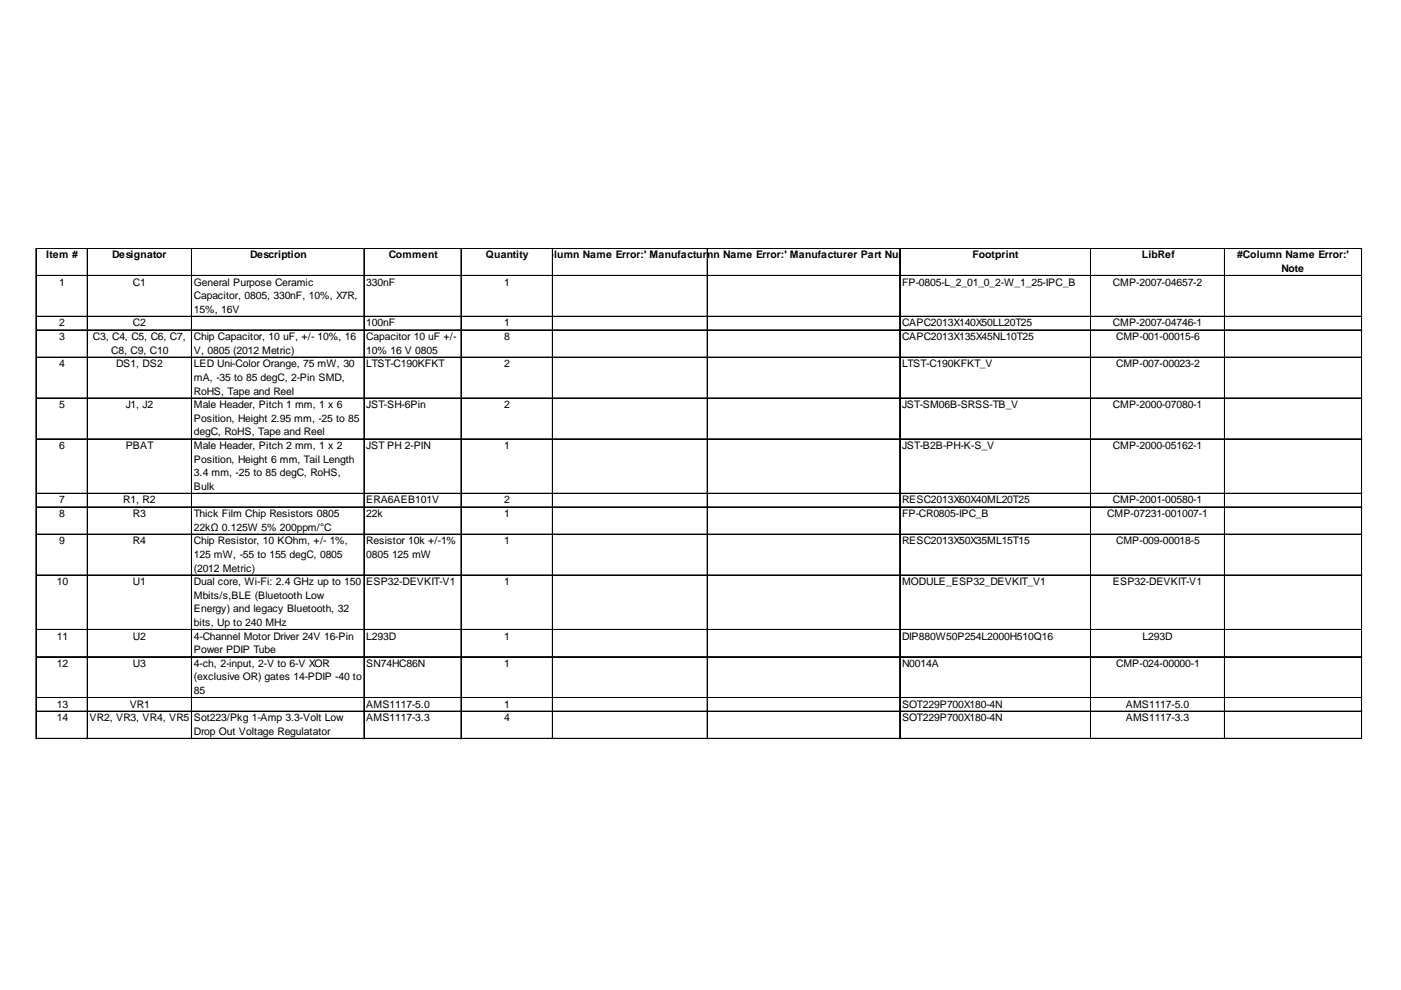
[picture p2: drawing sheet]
<svg xmlns="http://www.w3.org/2000/svg" width="297mm" height="210mm" viewBox="0 0 297 210" stroke-linecap="round" stroke-linejoin="round" font-family="sans-serif">
<defs><g id="words">
<g font-size="2.2">
<text x="9.8" y="54.8">Item #</text>
<text x="23.8" y="54.8">Designator</text>
<text x="53" y="54.8">Description</text>
<text x="82.4" y="54.8">Comment</text>
<text x="103" y="54.8">Quantity #Column Name Error:' Manufacturer</text>
<text x="143.1" y="54.8">#Column1Name Error:' Manufacturer Part Number 1</text>
<text x="206.2" y="54.8">Footprint</text>
<text x="242.1" y="54.8">LibRef</text>
<text x="262.3" y="54.8">#Column Name Error:'</text>
<text x="271.7" y="57.7">Note</text>
<text x="12.5" y="60.6">1</text>
<text x="28.2" y="60.6">C1</text>
<text x="41.1" y="60.6">General Purpose Ceramic</text>
<text x="41.1" y="63.4">Capacitor, 0805, 330nF, 10%, X7R,</text>
<text x="77.7" y="60.6">330nF</text>
<text x="106.9" y="60.6">1</text>
<text x="191.2" y="60.6">FP-0805-L_2_01_0_2-W_1_25-IPC_B</text>
<text x="236" y="60.6">CMP-2007-04657-2</text>
<text x="12.5" y="69.2">2</text>
<text x="28.2" y="69.2">C2</text>
<text x="41.1" y="66.3">15%, 16V</text>
<text x="77.7" y="69.2">100nF</text>
<text x="106.9" y="69.2">1</text>
<text x="191.2" y="69.2">CAPC2013X140X50LL20T25</text>
<text x="236" y="69.2">CMP-2007-04746-1</text>
<text x="12.5" y="72.1">3</text>
<text x="12.5" y="77.9">4</text>
<text x="19.7" y="72.1">C3, C4, C5, C6, C7,</text>
<text x="23.6" y="75">C8, C9, C10</text>
<text x="24.6" y="77.9">DS1, DS2</text>
<text x="41.1" y="72.1">Chip Capacitor, 10 uF, +/- 10%, 16</text>
<text x="41.1" y="75">V, 0805 (2012 Metric)</text>
<text x="41.1" y="77.9">LED Uni-Color Orange, 75 mW, 30</text>
<text x="77.7" y="72.1">Capacitor 10 uF +/-</text>
<text x="77.7" y="75">10% 16 V 0805</text>
<text x="77.7" y="77.9">LTST-C190KFKT</text>
<text x="106.9" y="72.1">8</text>
<text x="106.9" y="77.9">2</text>
<text x="191.2" y="72.1">CAPC2013X135X45NL10T25</text>
<text x="191.2" y="77.9">LTST-C190KFKT_V</text>
<text x="236.6" y="72.1">CMP-001-00015-6</text>
<text x="236.6" y="77.9">CMP-007-00023-2</text>
<text x="41.1" y="80.8">mA, -35 to 85 degC, 2-Pin SMD,</text>
<text x="41.1" y="83.7">RoHS, Tape and Reel</text>
<text x="12.5" y="86.5">5</text>
<text x="26.7" y="86.5">J1, J2</text>
<text x="41.1" y="86.5">Male Header, Pitch 1 mm, 1 x 6</text>
<text x="41.1" y="89.4">Position, Height 2.95 mm, -25 to 85</text>
<text x="77.7" y="86.5">JST-SH-6Pin</text>
<text x="106.9" y="86.5">2</text>
<text x="191.2" y="86.5">JST-SM06B-SRSS-TB_V</text>
<text x="236" y="86.5">CMP-2000-07080-1</text>
<text x="12.5" y="95.2">6</text>
<text x="26.7" y="95.2">PBAT</text>
<text x="41.1" y="92.3">degC, RoHS, Tape and Reel</text>
<text x="41.1" y="95.2">Male Header, Pitch 2 mm, 1 x 2</text>
<text x="77.7" y="95.2">JST PH 2-PIN</text>
<text x="106.9" y="95.2">1</text>
<text x="191.2" y="95.2">JST-B2B-PH-K-S_V</text>
<text x="236" y="95.2">CMP-2000-05162-1</text>
<text x="41.1" y="98.1">Position, Height 6 mm, Tail Length</text>
<text x="41.1" y="101">3.4 mm, -25 to 85 degC, RoHS,</text>
<text x="12.5" y="106.7">7</text>
<text x="26.1" y="106.7">R1, R2</text>
<text x="41.1" y="103.9">Bulk</text>
<text x="77.7" y="106.7">ERA6AEB101V</text>
<text x="106.9" y="106.7">2</text>
<text x="191.2" y="106.7">RESC2013X60X40ML20T25</text>
<text x="236" y="106.7">CMP-2001-00580-1</text>
<text x="12.5" y="109.6">8</text>
<text x="28.2" y="109.6">R3</text>
<text x="41.1" y="109.6">Thick Film Chip Resistors 0805</text>
<text x="41.1" y="112.5">22kΩ 0.125W 5% 200ppm/°C</text>
<text x="77.7" y="109.6">22k</text>
<text x="106.9" y="109.6">1</text>
<text x="191.2" y="109.6">FP-CR0805-IPC_B</text>
<text x="234.8" y="109.6">CMP-07231-001007-1</text>
<text x="12.5" y="115.4">9</text>
<text x="28.2" y="115.4">R4</text>
<text x="41.1" y="115.4">Chip Resistor, 10 KOhm, +/- 1%,</text>
<text x="41.1" y="118.3">125 mW, -55 to 155 degC, 0805</text>
<text x="77.7" y="115.4">Resistor 10k +/-1%</text>
<text x="77.7" y="118.3">0805</text>
<text x="83.1" y="118.3">125 mW</text>
<text x="106.9" y="115.4">1</text>
<text x="191.2" y="115.4">RESC2013X50X35ML15T15</text>
<text x="236.6" y="115.4">CMP-009-00018-5</text>
<text x="12" y="124.1">10</text>
<text x="28.2" y="124.1">U1</text>
<text x="41.1" y="121.2">(2012 Metric)</text>
<text x="41.1" y="124.1">Dual core, Wi-Fi: 2.4 GHz up to 150</text>
<text x="77.7" y="124.1">ESP32-DEVKIT-V1</text>
<text x="106.9" y="124.1">1</text>
<text x="191.2" y="124.1">MODULE_ESP32_DEVKIT_V1</text>
<text x="236" y="124.1">ESP32-DEVKIT-V1</text>
<text x="41.1" y="127">Mbits/s,BLE (Bluetooth Low</text>
<text x="41.1" y="129.8">Energy) and legacy Bluetooth, 32</text>
<text x="12" y="135.6">11</text>
<text x="28.2" y="135.6">U2</text>
<text x="41.1" y="132.7">bits, Up to 240 MHz</text>
<text x="41.1" y="135.6">4-Channel Motor Driver 24V 16-Pin</text>
<text x="77.7" y="135.6">L293D</text>
<text x="106.9" y="135.6">1</text>
<text x="191.2" y="135.6">DIP880W50P254L2000H510Q16</text>
<text x="242.3" y="135.6">L293D</text>
<text x="12" y="141.4">12</text>
<text x="28.2" y="141.4">U3</text>
<text x="41.1" y="138.5">Power PDIP Tube</text>
<text x="41.1" y="141.4">4-ch, 2-input, 2-V to 6-V XOR</text>
<text x="77.7" y="141.4">SN74HC86N</text>
<text x="106.9" y="141.4">1</text>
<text x="191.2" y="141.4">N0014A</text>
<text x="236.6" y="141.4">CMP-024-00000-1</text>
<text x="41.1" y="144.3">(exclusive OR) gates 14-PDIP -40 to</text>
<text x="41.1" y="147.2">85</text>
<text x="12" y="150">13</text>
<text x="12" y="152.9">14</text>
<text x="19" y="152.9">VR2, VR3, VR4, VR5</text>
<text x="27.5" y="150">VR1</text>
<text x="41.1" y="152.9">Sot223/Pkg 1-Amp 3.3-Volt Low</text>
<text x="41.1" y="155.8">Drop Out Voltage Regulatator</text>
<text x="77.7" y="150">AMS1117-5.0</text>
<text x="77.7" y="152.9">AMS1117-3.3</text>
<text x="106.9" y="150">1</text>
<text x="106.9" y="152.9">4</text>
<text x="191.2" y="150">SOT229P700X180-4N</text>
<text x="191.2" y="152.9">SOT229P700X180-4N</text>
<text x="238.7" y="150">AMS1117-5.0</text>
<text x="238.7" y="152.9">AMS1117-3.3</text>
</g>
</g></defs>
<g fill="none" stroke="#000" stroke-width=".21">
<path d="M7.6 52.6v104.1M7.7 52.6v104.1M7.8 52.6h281M7.8 52.7h281M7.8 58.4h281M7.8 58.5h281M18.5 52.8v103.9M18.6 52.8v103.9M40.6 52.8v103.9M40.7 52.8v103.9M77.2 52.8v103.9M97.7 52.8v103.9"/>
<path d="M97.8 52.8v103.9M117.1 52.8v103.9M117.2 52.8v103.9M149.9 52.8v103.9M150 52.8v103.9M190.7 52.8v103.9M190.8 52.8v103.9M231.2 52.8v103.9M231.3 52.8v103.9M259.6 52.8v103.9M259.7 52.8v103.9M288.7 52.8v103.9"/>
<path d="M288.8 52.8v103.9M7.8 67.1h10.7M7.8 69.9h10.7M7.8 70h10.7M7.8 75.7h10.7M7.8 75.8h10.7M18.7 67.1h21.9M18.7 69.9h21.9M18.7 70h21.9M18.7 75.7h21.9M18.7 75.8h21.9M40.8 67.1h36.4"/>
<path d="M40.8 69.9h36.4M40.8 70h36.4M40.8 75.7h36.4M40.8 75.8h36.4M77.3 67.1h20.4M77.3 69.9h20.4M77.3 70h20.4M77.3 75.7h20.4M77.3 75.8h20.4M97.9 67.1h19.2M97.9 69.9h19.2M97.9 70h19.2"/>
<path d="M97.9 75.7h19.2M97.9 75.8h19.2M117.3 67.1h32.6M117.3 69.9h32.6M117.3 70h32.6M117.3 75.7h32.6M117.3 75.8h32.6M150.1 67.1h40.6M150.1 69.9h40.6M150.1 70h40.6M150.1 75.7h40.6M150.1 75.8h40.6"/>
<path d="M190.9 67.1h40.3M190.9 69.9h40.3M190.9 70h40.3M190.9 75.7h40.3M190.9 75.8h40.3M231.4 67.1h28.2M231.4 69.9h28.2M231.4 70h28.2M231.4 75.7h28.2M231.4 75.8h28.2M259.8 67.1h28.9M259.8 69.9h28.9"/>
<path d="M259.8 70h28.9M259.8 75.7h28.9M259.8 75.8h28.9M7.8 84.4h10.7M7.8 84.5h10.7M7.8 93h10.7M7.8 93.1h10.7M18.7 84.4h21.9M18.7 84.5h21.9M18.7 93h21.9M18.7 93.1h21.9M40.8 84.4h36.4"/>
<path d="M40.8 84.5h36.4M40.8 93h36.4M40.8 93.1h36.4M77.3 84.4h20.4M77.3 84.5h20.4M77.3 93h20.4M77.3 93.1h20.4M97.9 84.4h19.2M97.9 84.5h19.2M97.9 93h19.2M97.9 93.1h19.2M117.3 84.4h32.6"/>
<path d="M117.3 84.5h32.6M117.3 93h32.6M117.3 93.1h32.6M150.1 84.4h40.6M150.1 84.5h40.6M150.1 93h40.6M150.1 93.1h40.6M190.9 84.4h40.3M190.9 84.5h40.3M190.9 93h40.3M190.9 93.1h40.3M231.4 84.4h28.2"/>
<path d="M231.4 84.5h28.2M231.4 93h28.2M231.4 93.1h28.2M259.8 84.4h28.9M259.8 84.5h28.9M259.8 93h28.9M259.8 93.1h28.9M7.8 104.6h10.7M7.8 104.7h10.7M7.8 107.5h10.7M7.8 107.6h10.7M7.8 113.2h10.7"/>
<path d="M7.8 113.3h10.7M18.7 104.6h21.9M18.7 104.7h21.9M18.7 107.5h21.9M18.7 107.6h21.9M18.7 113.2h21.9M18.7 113.3h21.9M40.8 104.6h36.4M40.8 104.7h36.4M40.8 107.5h36.4M40.8 107.6h36.4M40.8 113.2h36.4"/>
<path d="M40.8 113.3h36.4M77.3 104.6h20.4M77.3 104.7h20.4M77.3 107.5h20.4M77.3 107.6h20.4M77.3 113.2h20.4M77.3 113.3h20.4M97.9 104.6h19.2M97.9 104.7h19.2M97.9 107.5h19.2M97.9 107.6h19.2M97.9 113.2h19.2"/>
<path d="M97.9 113.3h19.2M117.3 104.6h32.6M117.3 104.7h32.6M117.3 107.5h32.6M117.3 107.6h32.6M117.3 113.2h32.6M117.3 113.3h32.6M150.1 104.6h40.6M150.1 104.7h40.6M150.1 107.5h40.6M150.1 107.6h40.6M150.1 113.2h40.6"/>
<path d="M150.1 113.3h40.6M190.9 104.6h40.3M190.9 104.7h40.3M190.9 107.5h40.3M190.9 107.6h40.3M190.9 113.2h40.3M190.9 113.3h40.3M231.4 104.6h28.2M231.4 104.7h28.2M231.4 107.5h28.2M231.4 107.6h28.2M231.4 113.2h28.2"/>
<path d="M231.4 113.3h28.2M259.8 104.6h28.9M259.8 104.7h28.9M259.8 107.5h28.9M259.8 107.6h28.9M259.8 113.2h28.9M259.8 113.3h28.9M7.8 121.9h10.7M7.8 122h10.7M7.8 133.4h10.7M7.8 133.5h10.7M7.8 139.2h10.7"/>
<path d="M7.8 139.3h10.7M18.7 121.9h21.9M18.7 122h21.9M18.7 133.4h21.9M18.7 133.5h21.9M18.7 139.2h21.9M18.7 139.3h21.9M40.8 121.9h36.4M40.8 122h36.4M40.8 133.4h36.4M40.8 133.5h36.4M40.8 139.2h36.4"/>
<path d="M40.8 139.3h36.4M77.3 121.9h20.4M77.3 122h20.4M77.3 133.4h20.4M77.3 133.5h20.4M77.3 139.2h20.4M77.3 139.3h20.4M97.9 121.9h19.2M97.9 122h19.2M97.9 133.4h19.2M97.9 133.5h19.2M97.9 139.2h19.2"/>
<path d="M97.9 139.3h19.2M117.3 121.9h32.6M117.3 122h32.6M117.3 133.4h32.6M117.3 133.5h32.6M117.3 139.2h32.6M117.3 139.3h32.6M150.1 121.9h40.6M150.1 122h40.6M150.1 133.4h40.6M150.1 133.5h40.6M150.1 139.2h40.6"/>
<path d="M150.1 139.3h40.6M190.9 121.9h40.3M190.9 122h40.3M190.9 133.4h40.3M190.9 133.5h40.3M190.9 139.2h40.3M190.9 139.3h40.3M231.4 121.9h28.2M231.4 122h28.2M231.4 133.4h28.2M231.4 133.5h28.2M231.4 139.2h28.2"/>
<path d="M231.4 139.3h28.2M259.8 121.9h28.9M259.8 122h28.9M259.8 133.4h28.9M259.8 133.5h28.9M259.8 139.2h28.9M259.8 139.3h28.9M7.8 147.9h10.7M7.8 148h10.7M7.8 150.8h10.7M7.8 150.9h10.7M7.8 156.5h10.7"/>
<path d="M7.8 156.6h10.7M18.7 147.9h21.9M18.7 148h21.9M18.7 150.8h21.9M18.7 150.9h21.9M18.7 156.5h21.9M18.7 156.6h21.9M40.8 147.9h36.4M40.8 148h36.4M40.8 150.8h36.4M40.8 150.9h36.4M40.8 156.5h36.4"/>
<path d="M40.8 156.6h36.4M77.3 147.9h20.4M77.3 148h20.4M77.3 150.8h20.4M77.3 150.9h20.4M77.3 156.5h20.4M77.3 156.6h20.4M97.9 147.9h19.2M97.9 148h19.2M97.9 150.8h19.2M97.9 150.9h19.2M97.9 156.5h19.2"/>
<path d="M97.9 156.6h19.2M117.3 147.9h32.6M117.3 148h32.6M117.3 150.8h32.6M117.3 150.9h32.6M117.3 156.5h32.6M117.3 156.6h32.6M150.1 147.9h40.6M150.1 148h40.6M150.1 150.8h40.6M150.1 150.9h40.6M150.1 156.5h40.6"/>
<path d="M150.1 156.6h40.6M190.9 147.9h40.3M190.9 148h40.3M190.9 150.8h40.3M190.9 150.9h40.3M190.9 156.5h40.3M190.9 156.6h40.3M231.4 147.9h28.2M231.4 148h28.2M231.4 150.8h28.2M231.4 150.9h28.2M231.4 156.5h28.2"/>
<path d="M231.4 156.6h28.2M259.8 147.9h28.9M259.8 148h28.9M259.8 150.8h28.9M259.8 150.9h28.9M259.8 156.5h28.9M259.8 156.6h28.9"/>
</g>
<path d="M7.6 156.7h.1" fill="none" stroke="#d4d4d4" stroke-width=".21"/>
<path d="M7.6 156.7h.2z" fill="#d4d4d4"/>
<path d="M18.5 156.7h.1" fill="none" stroke="#d4d4d4" stroke-width=".21"/>
<path d="M18.5 156.7h.2z" fill="#d4d4d4"/>
<path d="M40.6 156.7h.1" fill="none" stroke="#d4d4d4" stroke-width=".21"/>
<path d="M40.6 156.7h.2z" fill="#d4d4d4"/>
<path d="M77.2 156.7h.1" fill="none" stroke="#d4d4d4" stroke-width=".21"/>
<path d="M77.2 156.7h.1z" fill="#d4d4d4"/>
<path d="M97.7 156.7h.1" fill="none" stroke="#d4d4d4" stroke-width=".21"/>
<path d="M97.7 156.7h.2z" fill="#d4d4d4"/>
<path d="M117.1 156.7h.1" fill="none" stroke="#d4d4d4" stroke-width=".21"/>
<path d="M117.1 156.7h.2z" fill="#d4d4d4"/>
<path d="M149.9 156.7h.1" fill="none" stroke="#d4d4d4" stroke-width=".21"/>
<path d="M149.9 156.7h.2z" fill="#d4d4d4"/>
<path d="M190.7 156.7h.1" fill="none" stroke="#d4d4d4" stroke-width=".21"/>
<path d="M190.7 156.7h.2z" fill="#d4d4d4"/>
<path d="M231.2 156.7h.1" fill="none" stroke="#d4d4d4" stroke-width=".21"/>
<path d="M231.2 156.7h.2z" fill="#d4d4d4"/>
<path d="M259.6 156.7h.1" fill="none" stroke="#d4d4d4" stroke-width=".21"/>
<path d="M259.6 156.7h.2z" fill="#d4d4d4"/>
<path d="M288.7 156.7h.1" fill="none" stroke="#d4d4d4" stroke-width=".21"/>
<path d="M288.7 156.7h.1z" fill="#d4d4d4"/>
<path d="M288.8 52.6h.1" fill="none" stroke="#d4d4d4" stroke-width=".21"/>
<path d="M288.8 52.6l.1 .2z" fill="#d4d4d4"/>
<path d="M288.8 58.4h.1" fill="none" stroke="#d4d4d4" stroke-width=".21"/>
<path d="M288.8 58.4l.1 .2z" fill="#d4d4d4"/>
<path d="M288.8 67.1h.1" fill="none" stroke="#d4d4d4" stroke-width=".21"/>
<path d="M288.8 67.1l.1 .1z" fill="#d4d4d4"/>
<path d="M288.8 69.9h.1" fill="none" stroke="#d4d4d4" stroke-width=".21"/>
<path d="M288.8 69.9l.1 .2z" fill="#d4d4d4"/>
<path d="M288.8 75.7h.1" fill="none" stroke="#d4d4d4" stroke-width=".21"/>
<path d="M288.8 75.7l.1 .2z" fill="#d4d4d4"/>
<path d="M288.8 84.4h.1" fill="none" stroke="#d4d4d4" stroke-width=".21"/>
<path d="M288.8 84.4l.1 .1z" fill="#d4d4d4"/>
<path d="M288.8 93h.1" fill="none" stroke="#d4d4d4" stroke-width=".21"/>
<path d="M288.8 93l.1 .2z" fill="#d4d4d4"/>
<path d="M288.8 104.6h.1" fill="none" stroke="#d4d4d4" stroke-width=".21"/>
<path d="M288.8 104.6l.1 .1z" fill="#d4d4d4"/>
<path d="M288.8 107.5h.1" fill="none" stroke="#d4d4d4" stroke-width=".21"/>
<path d="M288.8 107.5l.1 .1z" fill="#d4d4d4"/>
<path d="M288.8 113.2h.1" fill="none" stroke="#d4d4d4" stroke-width=".21"/>
<path d="M288.8 113.2l.1 .2z" fill="#d4d4d4"/>
<path d="M288.8 121.9h.1" fill="none" stroke="#d4d4d4" stroke-width=".21"/>
<path d="M288.8 121.9l.1 .2z" fill="#d4d4d4"/>
<path d="M288.8 133.4h.1" fill="none" stroke="#d4d4d4" stroke-width=".21"/>
<path d="M288.8 133.4l.1 .2z" fill="#d4d4d4"/>
<path d="M288.8 139.2h.1" fill="none" stroke="#d4d4d4" stroke-width=".21"/>
<path d="M288.8 139.2l.1 .2z" fill="#d4d4d4"/>
<path d="M288.8 147.9h.1" fill="none" stroke="#d4d4d4" stroke-width=".21"/>
<path d="M288.8 147.9l.1 .2z" fill="#d4d4d4"/>
<path d="M288.8 150.8h.1" fill="none" stroke="#d4d4d4" stroke-width=".21"/>
<path d="M288.8 150.8l.1 .1z" fill="#d4d4d4"/>
<path d="M288.8 156.5h.1" fill="none" stroke="#d4d4d4" stroke-width=".21"/>
<path d="M288.8 156.5l.1 .2z" fill="#d4d4d4"/>
<use href="#words"/>
</svg>
